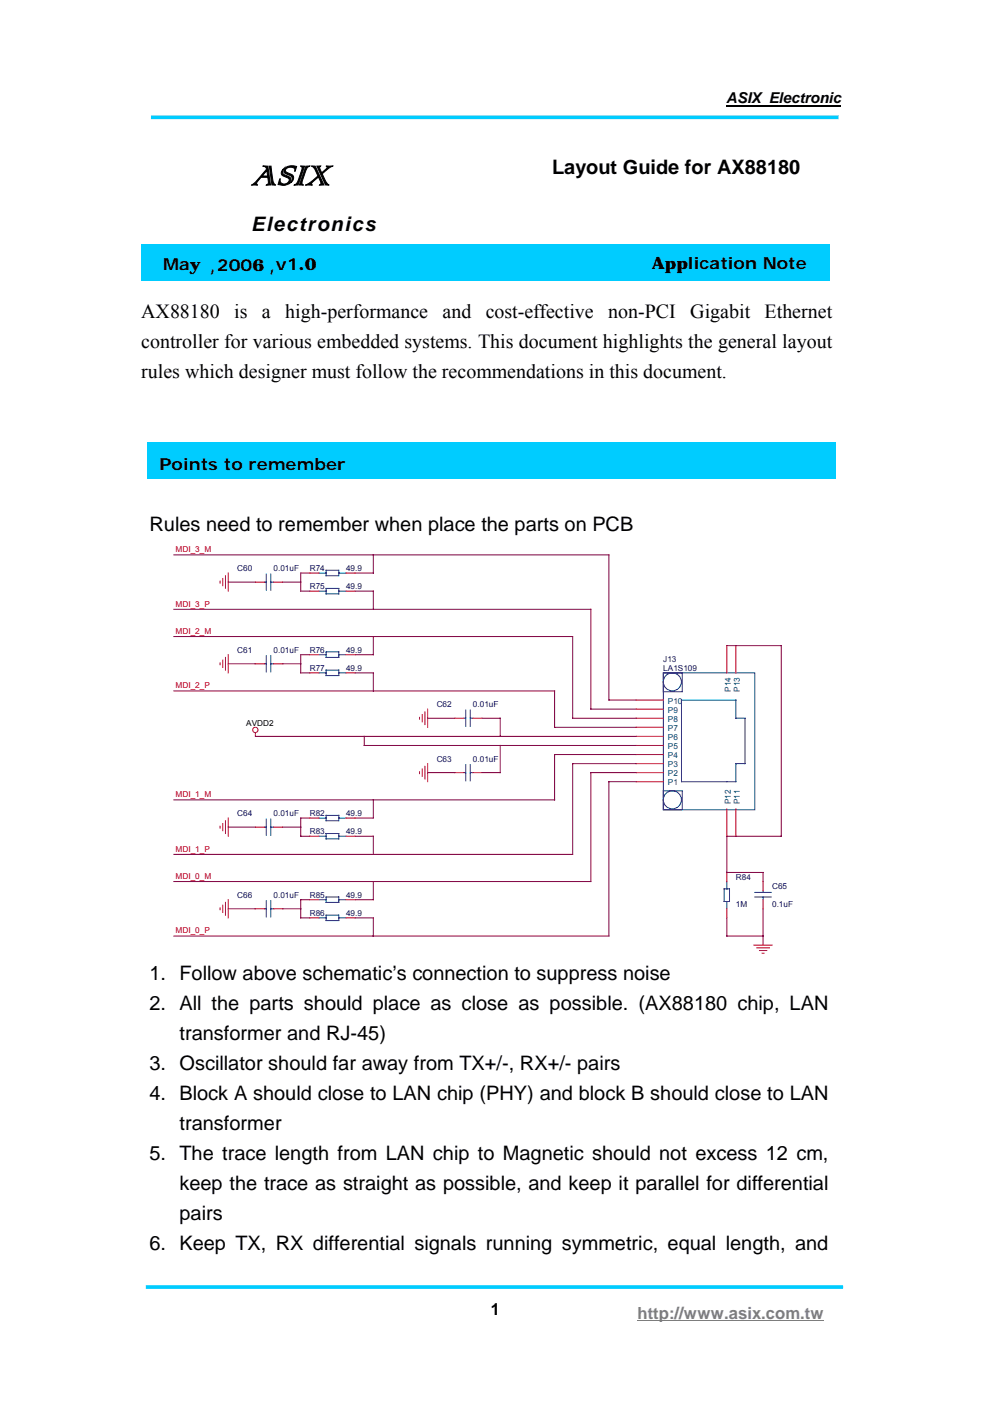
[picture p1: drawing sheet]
<svg xmlns="http://www.w3.org/2000/svg" width="210mm" height="297mm" viewBox="0 0 210 297" stroke-linecap="round" stroke-linejoin="round" font-family="sans-serif">
<defs><g id="words">
<text font-size="8.2" x="53.2" y="39.2">ASIX</text>
<g font-size="4.2">
<text x="117.1" y="37">Layout Guide for AX88180</text>
<text x="53.2" y="48.9">Electronics</text>
<text x="29.9" y="67.5">AX88180</text>
<text x="49.7" y="67.5">is</text>
<text x="55.5" y="67.5">a</text>
<text x="60.5" y="67.5">high-performance</text>
<text x="93.8" y="67.5">and</text>
<text x="103" y="67.5">cost-effective</text>
<text x="129" y="67.5">non-PCI</text>
<text x="146.4" y="67.5">Gigabit</text>
<text x="162.1" y="67.5">Ethernet</text>
<text x="29.9" y="73.8">controller for various embedded systems. This document highlights the general layout</text>
<text x="29.9" y="80.2">rules which designer must follow the recommendations in this document.</text>
<text x="31.7" y="112.6">Rules need to remember when place the parts on PCB</text>
<text x="31.7" y="207.9">1. Follow above schematic’s connection to suppress noise</text>
<text x="31.7" y="214.2">2. All the parts should place as close as possible. (AX88180 chip, LAN</text>
<text x="38.1" y="220.6">transformer and RJ-45)</text>
<text x="31.7" y="226.9">3. Oscillator should far away from TX+/-, RX+/- pairs</text>
<text x="31.7" y="233.3">4. Block A should close to LAN chip (PHY) and block B should close to LAN</text>
<text x="38.1" y="239.6">transformer</text>
<text x="31.7" y="246">5. The trace length from LAN chip to Magnetic should not excess 12 cm,</text>
<text x="38.1" y="252.3">keep the trace as straight as possible, and keep it parallel for differential</text>
<text x="38.1" y="258.7">pairs</text>
<text x="31.7" y="265">6. Keep TX, RX differential signals running symmetric, equal length, and</text>
</g>
<g font-size="3.5">
<text x="34.6" y="57.3">May ,2006 ,v1.0</text>
<text x="138.2" y="57">Application Note</text>
<text x="33.8" y="99.7">Points to remember</text>
<text x="104" y="278.7">1</text>
</g>
<text font-size="3.5" fill="#808080" x="135.2" y="279.6">http://www.asix.com.tw</text>
<text font-size="3.2" x="154" y="21.9">ASIX Electronic</text>
<g font-size="1.7" fill="#f00">
<text x="37.2" y="117.1">MDI_3_M</text>
<text x="37.2" y="128.6">MDI_3_P</text>
<text x="37.2" y="134.4">MDI_2_M</text>
<text x="37.2" y="145.9">MDI_2_P</text>
<text x="37.2" y="169">MDI_1_M</text>
<text x="37.2" y="180.6">MDI_1_P</text>
<text x="37.2" y="186.3">MDI_0_M</text>
<text x="37.2" y="197.9">MDI_0_P</text>
</g>
<g font-size="1.7" fill="#000080">
<text x="50.3" y="121.1">C60</text>
<text x="58" y="121.1">0.01uF</text>
<text x="65.7" y="125">R75</text>
<text x="65.7" y="121.1">R74</text>
<text x="73.4" y="125">49.9</text>
<text x="73.4" y="121.1">49.9</text>
<text x="50.3" y="138.4">C61</text>
<text x="58" y="138.4">0.01uF</text>
<text x="65.7" y="142.3">R77</text>
<text x="65.7" y="138.4">R76</text>
<text x="73.4" y="142.3">49.9</text>
<text x="73.4" y="138.4">49.9</text>
<text x="140.6" y="140.4">J13</text>
<text x="140.6" y="142.3">LA1S109</text>
<text x="92.6" y="150">C62</text>
<text x="100.3" y="150">0.01uF</text>
<text x="92.6" y="161.5">C63</text>
<text x="100.3" y="161.5">0.01uF</text>
<text x="50.3" y="173.1">C64</text>
<text x="58" y="173.1">0.01uF</text>
<text x="65.7" y="173.1">R82</text>
<text x="73.4" y="173.1">49.9</text>
<text x="65.7" y="176.9">R83</text>
<text x="73.4" y="176.9">49.9</text>
<text x="50.3" y="190.4">C66</text>
<text x="58" y="190.4">0.01uF</text>
<text x="65.7" y="190.4">R85</text>
<text x="73.4" y="190.4">49.9</text>
<text x="156" y="186.5">R84</text>
<text x="163.7" y="188.4">C65</text>
<text x="65.7" y="194.2">R86</text>
<text x="73.4" y="194.2">49.9</text>
<text x="156" y="192.3">1M</text>
<text x="163.7" y="192.3">0.1uF</text>
</g>
<g font-size="1.7" fill="#004080">
<text x="141.6" y="149.2">P10</text>
<text x="154.9" y="146.7" transform="rotate(-90 154.9 146.7)">P14</text>
<text x="156.9" y="146.7" transform="rotate(-90 156.9 146.7)">P13</text>
<text x="141.6" y="151.1">P9</text>
<text x="141.6" y="153.1">P8</text>
<text x="141.6" y="155">P7</text>
<text x="141.6" y="156.9">P6</text>
<text x="141.6" y="158.8">P5</text>
<text x="141.6" y="160.7">P4</text>
<text x="141.6" y="162.7">P3</text>
<text x="141.6" y="164.6">P2</text>
<text x="141.6" y="166.5">P1</text>
<text x="154.9" y="170.6" transform="rotate(-90 154.9 170.6)">P12</text>
<text x="156.9" y="170.6" transform="rotate(-90 156.9 170.6)">P11</text>
</g>
<text font-size="1.7" x="52.2" y="153.8">AVDD2</text>
</g></defs>
<path d="M154 22.4h24.3" fill="none" stroke="#000" stroke-width=".34"/>
<path d="M30.9 272.9h147.9" fill="none" stroke="#0cf" stroke-width=".78" stroke-linecap="butt"/>
<path d="M130.6 275.1h46.6v6.3h-46.6z" fill="#fff"/>
<path d="M135.2 280.1h39.4" fill="none" stroke="#808080" stroke-width=".21"/>
<path d="M32 24.9h145.8" fill="none" stroke="#0cf" stroke-width=".78" stroke-linecap="butt"/>
<g fill="#0cf">
<path d="M29.8 51.9h146.1v7.7h-146.1z"/>
<path d="M31.3 93.8h146v7.8h-146z"/>
</g>
<g fill="none" stroke="#00f" stroke-width=".21">
<path d="M56.1 123.4h.4M56.5 121.7v3.4M56.5 139v3.5M57.4 121.7v3.4M57.4 139v3.5M57.4 123.4h.6M67.6 138.8h1.5M67.6 125.3h1.5M67.6 121.5h1.5M69.1 120.9h2.7v1.2h-2.7zM69.1 124.8h2.7v1.1h-2.7zM69.1 138.2h2.7v1.2h-2.7z"/>
<path d="M71.8 138.8h1.6M71.8 125.3h1.6M71.8 121.5h1.6M56.1 140.7h.4M57.4 140.7h.6M67.6 142.7h1.5M69.1 142.1h2.7v1.1h-2.7zM71.8 142.7h1.6M98.4 152.3h.4M98.8 150.5v3.5M99.7 152.3h.6M99.7 150.5v3.5"/>
<path d="M140.6 142.7h19.4v29h-19.4zM140.6 142.7h4.1v4h-4.1zM144.5 148.4h11.5v3.9h2v9.6h-2v3.8h-11.5zM56.1 175.4h.4M56.5 173.6v3.5M57.4 173.6v3.5M57.4 175.4h.6M67.6 173.4h1.5M67.6 177.3h1.5M69.1 172.9h2.7v1.1h-2.7zM69.1 176.7h2.7v1.2h-2.7zM71.8 173.4h1.6"/>
<path d="M71.8 177.3h1.6M98.4 163.8h.4M98.8 162.1v3.4M99.7 162.1v3.4M99.7 163.8h.6M140.6 167.7h4.1v4h-4.1zM56.1 192.7h.4M56.5 190.9v3.5M57.4 190.9v3.5M57.4 192.7h.6M67.6 190.8h1.5M67.6 194.6h1.5"/>
<path d="M69.1 190.2h2.7v1.1h-2.7zM69.1 194h2.7v1.2h-2.7zM71.8 190.8h1.6M71.8 194.6h1.6M153.5 188.4h1.2v2.7h-1.2zM154.1 186.9v1.5M154.1 191.1v1.6M160 190.2h3.5M160 189.2h3.5M161.8 188.8v.4M161.8 190.2v.6"/>
<circle cx="142.6" cy="144.6" r="1.91"/>
<circle cx="142.6" cy="169.6" r="1.92"/>
</g>
<g fill="none" stroke="#f00" stroke-width=".21">
<path d="M46.7 123.2v.4M47.2 122.6v1.6M47.2 140v1.5M47.8 122.1v2.7M47.8 139.4v2.7M48.4 121.5v3.8M48.4 138.8v3.9M54.2 123.4h1.9M58 123.4h1.9M65.7 138.8h1.9M65.7 125.3h1.9M65.7 121.5h1.9"/>
<path d="M73.4 138.8h1.9M73.4 125.3h1.9M73.4 121.5h1.9M154.1 136.9v5.8M156 136.9v5.8M46.7 140.5v.4M54.2 140.7h1.9M54.2 155.3v.8M58 140.7h1.9M65.7 142.7h1.9M73.4 142.7h1.9M89 152.1v.4"/>
<path d="M89.5 151.5v1.5M90.1 150.9v2.7M90.7 150.3v3.9M96.4 152.3h2M100.3 152.3h1.9M134.9 152.3h5.7M134.9 148.4h5.7M134.9 150.3h5.7M134.9 154.2h5.7M134.9 156.1h5.7M134.9 158.1h5.7M134.9 160h5.7"/>
<path d="M46.7 175.2v.4M47.2 174.6v1.5M47.8 174v2.7M48.4 173.4v3.9M54.2 175.4h1.9M58 175.4h1.9M65.7 173.4h1.9M65.7 177.3h1.9M73.4 173.4h1.9M73.4 177.3h1.9M89 163.6v.4M89.5 163v1.6"/>
<path d="M90.1 162.5v2.7M90.7 161.9v3.8M96.4 163.8h2M100.3 163.8h1.9M134.9 163.8h5.7M134.9 161.9h5.7M134.9 165.7h5.7M154.1 171.5v5.8M156 171.5v5.8M46.7 192.5v.4M47.2 191.9v1.5M47.8 191.3v2.7"/>
<path d="M48.4 190.8v3.8M54.2 192.7h1.9M58 192.7h1.9M65.7 190.8h1.9M65.7 194.6h1.9M73.4 190.8h1.9M73.4 194.6h1.9M154.1 185v1.9M154.1 192.7v1.9M161.8 186.9v1.9M161.8 190.8v1.9M159.9 200.4h3.8"/>
<path d="M160.5 201h2.6M161 201.5h1.6M161.6 202.1h.4"/>
<circle cx="54.1" cy="154.8" r=".57"/>
</g>
<g fill="none" stroke="#800040" stroke-width=".21">
<path d="M36.9 117.6h92.2v30.8h5.8M79.2 117.6v3.9h-3.9M36.9 129.2h88.4v21.1h9.6M36.9 135h84.5v17.3h13.5M48.4 123.4h5.8M59.9 123.4h3.9M65.7 138.8h-1.9v3.9h1.9M65.7 121.5h-1.9v3.8h1.9M75.3 125.3h3.9v3.9M79.2 135v3.8h-3.9M154.1 136.9h11.5v40.4h-11.5v7.7h7.7v1.9M36.9 146.5h80.7v7.7h17.3"/>
<path d="M48.4 140.7h5.8M54.2 156.1h80.7M59.9 140.7h3.9M75.3 142.7h3.9v3.8M77.2 156.1v2h57.7M90.7 152.3h5.7M102.2 152.3h3.9v3.8M106.1 158.1v5.7h-3.9M134.9 160h-17.3v9.6h-80.7M48.4 175.4h5.8M59.9 175.4h3.9M65.7 173.4h-1.9v3.9h1.9"/>
<path d="M75.3 177.3h3.9v3.8M79.2 169.6v3.8h-3.9M90.7 163.8h5.7M134.9 165.7h-5.8v32.8h-92.2M134.9 163.8h-9.6v23.1h-88.4M134.9 161.9h-13.5v19.2h-84.5M48.4 192.7h5.8M59.9 192.7h3.9M65.7 190.8h-1.9v3.8h1.9M75.3 194.6h3.9v3.9M79.2 186.9v3.9h-3.9M154.1 194.6v3.9h7.7"/>
<path d="M161.8 192.7v7.7"/>
</g>
<use href="#words"/>
</svg>
